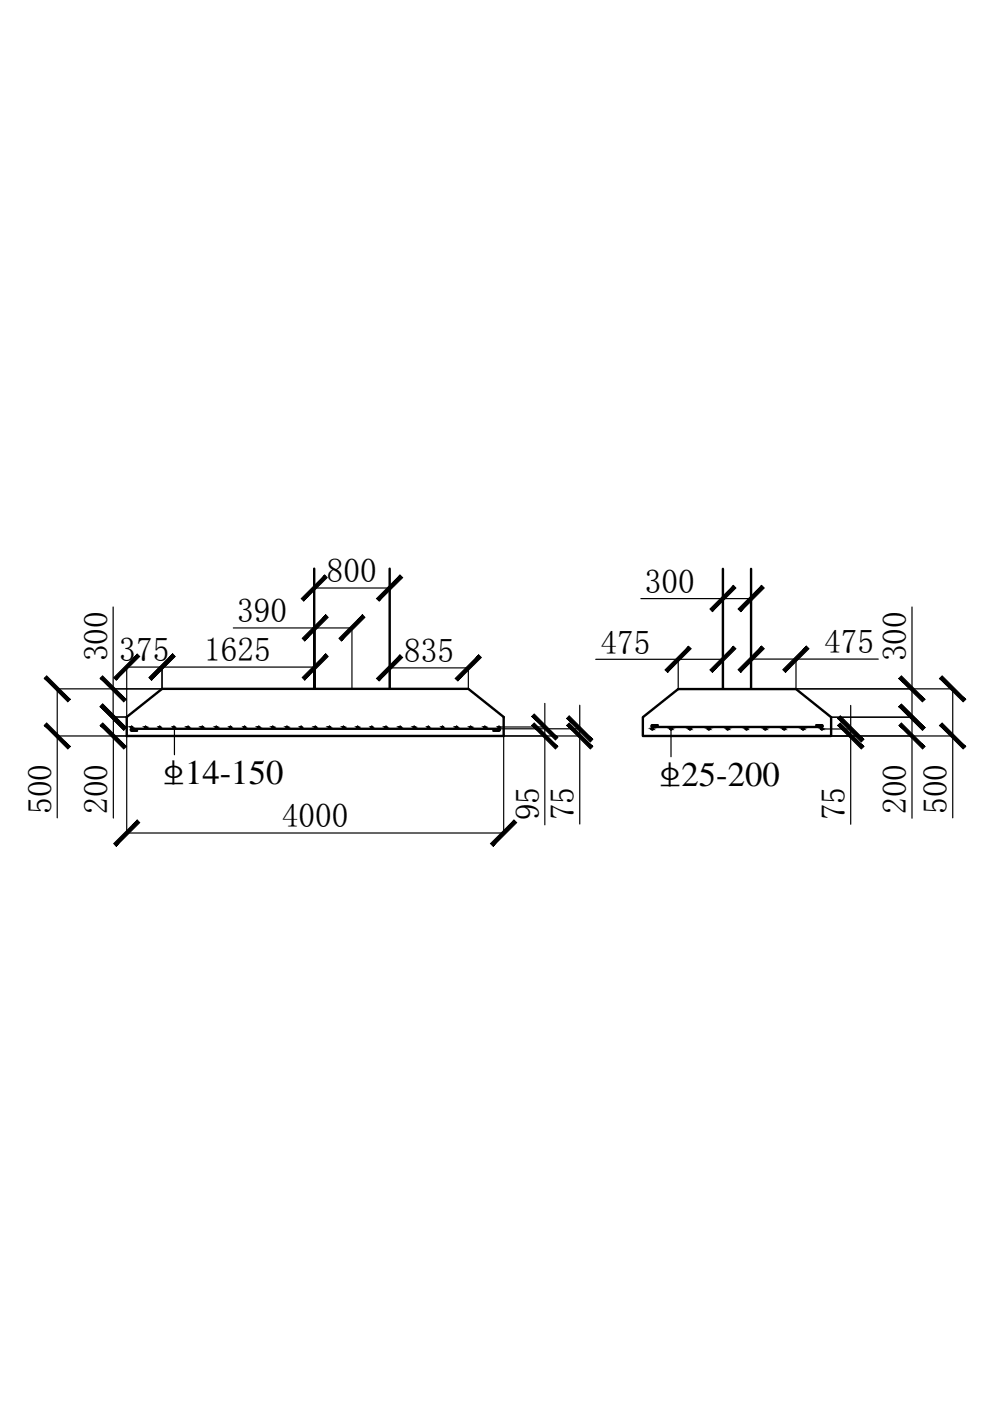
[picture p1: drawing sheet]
<svg xmlns="http://www.w3.org/2000/svg" width="210mm" height="297mm" viewBox="0 0 210 297" stroke-linecap="round" stroke-linejoin="round" font-family="sans-serif">
<defs><g id="words">
<g font-size="7.1">
<text x="69.3" y="123.4">800</text>
<text x="136.7" y="125.6">300</text>
<text x="50.3" y="131.9">390</text>
<text x="22.8" y="140.2" transform="rotate(-90 22.8 140.2)">300</text>
<text x="25.3" y="140.2">375</text>
<text x="43.3" y="140.2">1625</text>
<text x="85.7" y="140.4">835</text>
<text x="127.3" y="138.6">475</text>
<text x="174.7" y="138.5">475</text>
<text x="192.1" y="140.3" transform="rotate(-90 192.1 140.3)">300</text>
<text x="10.9" y="172.6" transform="rotate(-90 10.9 172.6)">500</text>
<text x="22.8" y="172.6" transform="rotate(-90 22.8 172.6)">200</text>
<text x="114.3" y="173.9" transform="rotate(-90 114.3 173.9)">95</text>
<text x="121.7" y="173.9" transform="rotate(-90 121.7 173.9)">75</text>
<text x="179.1" y="173.9" transform="rotate(-90 179.1 173.9)">75</text>
<text x="192.1" y="172.6" transform="rotate(-90 192.1 172.6)">200</text>
<text x="200.7" y="172.6" transform="rotate(-90 200.7 172.6)">500</text>
<text x="59.8" y="175.4">4000</text>
</g>
<g font-size="6.9">
<text x="34.4" y="166.2">B14-150</text>
<text x="139.6" y="166.6">B25-200</text>
</g>
</g></defs>
<!-- layer: 0 -->
<path d="M66.6 120.6v25.5M82.6 120.6v25.5M153.3 120.6v25.5M159.2 120.6v25.5M26.9 152l7.5-5.9h64.9l7.5 5.9v4h-79.9zM27.9 154.9h1.2M27.9 154.9l-.2-.2 .2-.2h77.9l.2 .2-.2 .2M104.6 154.9h1.2M136.3 152.1l7.5-6h25l7.4 6v3.9h-39.9zM139.5 153.8h-1.2l-.2 .1 .2 .2h35.9l.2-.2-.1-.1h-1.3" fill="none" stroke="#000" stroke-width=".51"/>
<g fill="#000" stroke="#000" stroke-width=".21">
<path d="M27.7 154.1h.3zM27.8 154.1h.2zM30.7 154.1h.3zM30.8 154.1h.2zM33.7 154.1h.3zM33.8 154.1h.1zM36.7 154.1h.3zM36.8 154.1h.1zM39.7 154.1h.3zM39.7 154.1h.2zM42.7 154.1h.3zM45.7 154.1h.3z"/>
<path d="M48.7 154.1h.3zM48.8 154.1h.1zM51.7 154.1h.3zM51.8 154.1h.1zM54.7 154.1h.3zM54.7 154.1h.2zM57.7 154.1h.3zM57.7 154.1h.2zM60.7 154.1h.3zM60.7 154.1h.2zM63.7 154.1h.3zM63.7 154.1h.2z"/>
<path d="M66.7 154.1h.3zM66.7 154.1h.2zM69.7 154.1h.3zM69.7 154.1h.2zM72.7 154.1h.3zM72.7 154.1h.2zM75.7 154.1l.2 .1zM75.7 154.1h.2zM78.7 154.1h.2zM81.6 154.1h.3zM81.7 154.1h.2zM84.7 154.1h.2z"/>
<path d="M87.7 154.1h.3zM87.7 154.1h.2zM90.7 154.1h.2zM93.7 154.1h.2zM96.6 154.1h.3zM96.7 154.1h.2zM99.6 154.1h.3zM99.7 154.1h.2zM102.6 154.1h.3zM102.7 154.1h.2zM105.6 154.1h.3zM105.7 154.1h.2z"/>
<path d="M138.1 154.6h.4v.1zM138.1 154.4h.4zM142.1 154.6h.4l-.1 .1zM142.1 154.4h.3zM146 154.6h.5l-.1 .1zM146.1 154.4h.3zM150.1 154.6h.4l-.1 .1zM150.1 154.4h.3zM154 154.6h.5l-.1 .1zM154.1 154.4h.3zM158.1 154.6h.4l-.1 .1zM158.1 154.4h.3z"/>
<path d="M162 154.6h.5l-.1 .1zM162.1 154.4h.3zM166 154.6h.5l-.1 .1zM166.1 154.4h.3zM170 154.6h.5l-.1 .1zM170.1 154.4h.3zM174 154.6h.4v.1zM174.1 154.4h.3z"/>
<path d="M29.1 138.7l-4.5 5.5 5-5zM29.1 138.7l-4.5 5.5-.5-.5z"/>
<path d="M36.6 138.6l-4.5 5.6 5-5zM36.6 138.6l-4.5 5.6-.5-.6z"/>
<path d="M68.9 121.9l-4.5 5.5 5-4.9zM68.9 121.9l-4.5 5.5-.5-.5z"/>
<path d="M69.1 130.3l-4.5 5.6 5-5zM69.1 130.3l-4.5 5.6-.5-.6z"/>
<path d="M71.9 135.3l.5 .6 4.5-5.6zM76.9 130.3l.5 .6-5 5z"/>
<path d="M79.8 126.9l.6 .5 4.4-5.5zM84.8 121.9l.6 .6-5 4.9z"/>
<path d="M84.8 138.9l-4.4 5.5 5-5zM84.8 138.9l-4.4 5.5-.6-.6z"/>
<path d="M146 137l-4.5 5.5 5-5zM146 137l-4.5 5.5-.5-.5z"/>
<path d="M155.5 124.1l-4.5 5.6 5-5zM155.5 124.1l-4.5 5.6-.5-.6z"/>
<path d="M156.5 129.1l.5 .6 4.5-5.6zM161.5 124.1l.5 .6-5 5z"/>
<path d="M161.5 137l-4.5 5.5 5-5zM156.5 142l5-5-4.5 5.5z"/>
<path d="M9.9 153.3l-.5 .5 5.5 4.5zM9.4 153.8l5.5 4.5-.5 .5z"/>
<path d="M9.4 143.8l5 5 .5-.5zM9.4 143.8l.5-.5 5 5z"/>
<path d="M21.7 149.3l-.5 .5 5.5 4.5zM21.2 149.8l5.5 4.5-.5 .5z"/>
<path d="M21.2 153.8l5.6 4.5-5-5zM21.2 153.8l5.6 4.5-.6 .5z"/>
<path d="M21.2 149.8l5 5 .6-.5zM21.2 149.8l.6-.5 5 5z"/>
<path d="M21.2 143.8l5 5 .5-.5zM21.2 143.8l.5-.5 5 5z"/>
<path d="M27.8 154.1h.2zM27.8 154.1h.2z"/>
<path d="M27.7 154.1l.3 .1zM27.8 154.2h.2z"/>
<path d="M30.8 154.1h.2zM30.8 154.1h.2z"/>
<path d="M30.7 154.1l.3 .1zM30.8 154.2h.2z"/>
<path d="M36.6 138.7l-5 5 .5 .5zM36.6 138.7l.5 .5-5 5z"/>
<path d="M33.8 154.1h.2zM33.8 154.1h.2z"/>
<path d="M33.7 154.1l.2 .1zM33.8 154.2h.1z"/>
<path d="M36.8 154.1h.2zM36.8 154.1h.2z"/>
<path d="M36.7 154.1l.2 .1zM36.8 154.2h.1z"/>
<path d="M39.7 154.1h.3zM39.7 154.1h.3z"/>
<path d="M39.7 154.1l.2 .1zM39.7 154.2h.2z"/>
<path d="M42.7 154.1h.3zM42.7 154.1h.3z"/>
<path d="M42.7 154.1l.3 .1zM42.7 154.2h.3z"/>
<path d="M45.7 154.1h.3zM45.7 154.1h.3z"/>
<path d="M45.7 154.1l.3 .1zM45.7 154.2h.3z"/>
<path d="M48.8 154.1h.2zM48.8 154.1h.2z"/>
<path d="M48.7 154.1l.2 .1zM48.8 154.2h.1z"/>
<path d="M51.8 154.1h.2zM51.8 154.1h.2z"/>
<path d="M51.7 154.1l.2 .1zM51.8 154.2h.1z"/>
<path d="M54.7 154.1h.3zM54.7 154.1h.3z"/>
<path d="M54.7 154.1l.2 .1zM54.7 154.2h.2z"/>
<path d="M57.7 154.1h.3zM57.7 154.1h.3z"/>
<path d="M57.7 154.1l.2 .1zM57.7 154.2h.2z"/>
<path d="M60.7 154.1h.3zM60.7 154.1h.3z"/>
<path d="M60.7 154.1l.2 .1zM60.7 154.2h.2z"/>
<path d="M63.7 154.1h.3zM63.7 154.1h.3z"/>
<path d="M63.7 154.1l.2 .1zM63.7 154.2h.2z"/>
<path d="M64.1 143.6l.5 .6 4.5-5.6zM69.1 138.6l.5 .6-5 5z"/>
<path d="M66.7 154.1h.3zM66.7 154.1h.3z"/>
<path d="M66.7 154.1l.2 .1zM66.7 154.2h.2z"/>
<path d="M69.7 154.1h.3zM69.7 154.1h.3z"/>
<path d="M69.7 154.1l.2 .1zM69.7 154.2h.2z"/>
<path d="M72.7 154.1h.3zM72.7 154.1h.3z"/>
<path d="M72.7 154.1l.2 .1zM72.7 154.2h.2z"/>
<path d="M75.7 154.1h.2zM75.7 154.1h.2z"/>
<path d="M75.7 154.1l.2 .1zM75.7 154.2h.2z"/>
<path d="M78.7 154.1h.2zM78.7 154.1h.2z"/>
<path d="M78.7 154.1l.2 .1zM78.7 154.2h.2z"/>
<path d="M81.7 154.1h.2zM81.7 154.1h.2z"/>
<path d="M81.6 154.1l.3 .1zM81.7 154.2h.2z"/>
<path d="M84.7 154.1h.2zM84.7 154.1h.2z"/>
<path d="M84.7 154.1l.2 .1zM84.7 154.2h.2z"/>
<path d="M87.7 154.1h.3zM87.7 154.1h.3z"/>
<path d="M87.7 154.1l.2 .1zM87.7 154.2h.2z"/>
<path d="M90.7 154.1h.2zM90.7 154.1h.2z"/>
<path d="M90.7 154.1l.2 .1zM90.7 154.2h.2z"/>
<path d="M93.7 154.1h.2zM93.7 154.1h.2z"/>
<path d="M93.7 154.1l.2 .1zM93.7 154.2h.2z"/>
<path d="M96.5 143.8l.6 .6 4.4-5.5zM101.5 138.9l.6 .5-5 5z"/>
<path d="M96.7 154.1h.2zM96.7 154.1h.2z"/>
<path d="M96.6 154.1l.3 .1zM96.7 154.2h.2z"/>
<path d="M99.7 154.1h.2zM99.7 154.1h.2z"/>
<path d="M99.6 154.1l.3 .1zM99.7 154.2h.2z"/>
<path d="M102.7 154.1h.2zM102.7 154.1h.2z"/>
<path d="M102.6 154.1l.3 .1zM102.7 154.2h.2z"/>
<path d="M105.7 154.1h.2zM105.7 154.1h.2z"/>
<path d="M105.6 154.1l.3 .1zM105.7 154.2h.2z"/>
<path d="M113.3 151.4l-.5 .5 5.5 4.5zM112.8 151.9l5.5 4.5-.5 .5z"/>
<path d="M112.8 153.8l5 5 .5-.5zM112.8 153.8l.5-.5 5 5z"/>
<path d="M120.7 151.8l-.5 .5 5.5 4.5zM120.2 152.3l5.5 4.5-.5 .5z"/>
<path d="M120.2 153.8l5 5 .5-.5zM120.2 153.8l.5-.5 5 5z"/>
<path d="M138.1 154.4v.2h.4zM138.1 154.4h.4v.2z"/>
<path d="M138.1 154.6v.1h.4zM138.1 154.7h.4z"/>
<path d="M142.1 154.4v.2h.4zM142.1 154.4h.3l.1 .2z"/>
<path d="M142.1 154.6l.3 .1zM142.1 154.7h.3z"/>
<path d="M146.1 154.4l-.1 .2h.5zM146.1 154.4h.3l.1 .2z"/>
<path d="M146 154.6l.4 .1zM146.1 154.7h.3z"/>
<path d="M150.1 154.4v.2h.4zM150.1 154.4h.3l.1 .2z"/>
<path d="M150.1 154.6v.1h.3zM150.1 154.7h.3z"/>
<path d="M150.5 142l.5 .5 4.5-5.5zM155.5 137l.5 .5-5 5z"/>
<path d="M154.1 154.4l-.1 .2h.5zM154.1 154.4h.3l.1 .2z"/>
<path d="M154 154.6l.4 .1zM154.1 154.7h.3z"/>
<path d="M158.1 154.4v.2h.4zM158.1 154.4h.3l.1 .2z"/>
<path d="M158.1 154.6l.3 .1zM158.1 154.7h.3z"/>
<path d="M162.1 154.4l-.1 .2h.5zM162.1 154.4h.3l.1 .2z"/>
<path d="M162 154.6l.1 .1h.3zM162.1 154.7h.3z"/>
<path d="M166 142l.5 .5 4.5-5.5zM171 137l.5 .5-5 5z"/>
<path d="M166.1 154.4l-.1 .2h.5zM166.1 154.4h.3l.1 .2z"/>
<path d="M166 154.6l.4 .1zM166.1 154.7h.3z"/>
<path d="M170.1 154.4l-.1 .2h.5zM170.1 154.4h.3l.1 .2z"/>
<path d="M170 154.6l.1 .1h.3zM170.1 154.7h.3z"/>
<path d="M174.1 154.4l-.1 .2h.4zM174.1 154.4h.3v.2z"/>
<path d="M174 154.6l.4 .1zM174.1 154.7h.3z"/>
<path d="M178.2 151.8l-.6 .5 5.6 4.5zM177.6 152.3l5.6 4.5-.6 .5z"/>
<path d="M177.6 153.8l5 5 .6-.5zM177.6 153.8l.6-.5 5 5z"/>
<path d="M190.6 149.8l5.5 4.5-5-5zM190.6 149.8l5.5 4.5-.5 .5z"/>
<path d="M191.1 153.3l-.5 .5 5.5 4.5zM190.6 153.8l5.5 4.5-.5 .5z"/>
<path d="M190.6 143.8l5 5 .5-.5zM190.6 143.8l.5-.5 5 5z"/>
<path d="M190.6 149.8l5 5 .5-.5zM190.6 149.8l.5-.5 5 5z"/>
<path d="M199.2 153.8l5.6 4.5-5-5zM199.2 153.8l5.6 4.5-.6 .5z"/>
<path d="M199.2 143.8l5 5 .6-.5zM199.2 143.8l.6-.5 5 5z"/>
<path d="M29.1 173.9l-4.5 5.5 5-5zM29.1 173.9l-4.5 5.5-.5-.5z"/>
<path d="M104 178.9l.5 .5 4.5-5.5zM109 173.9l.5 .5-5 5z"/>
</g>
<g fill="none" stroke="#000" stroke-width=".25">
<path d="M24 128.7v44.7M49.5 133.1h25.1M66.8 133.1v13M74.6 133.1v13M126.3 139.8h27M135.9 126.9h23.3v9.4M143.8 139.7v6.4M153.3 126.9v9.4M153.3 139.7v6.4M168.8 139.7h17.4M193.4 128.7v23.4h-17.1h17.1M12.1 156v17.4"/>
<path d="M23.9 146.1h10.5M24 156h2.9M26.9 156v20.7M34.3 146.1h-22.2v9.9h14.8M34.4 146.1v-4.7h-7.5v10.6h-3M37 154.1v5.9M66.6 146.1v-21.4h16v21.4v-4.5h16.7v4.5M66.8 141.4h-32.4v4.7M105.8 154.5h17.2M105.9 154.1h9.7M115.5 149.1v25.8M122.9 149.5v25.2"/>
<path d="M123 156h-16.2v20.7M142.3 154.6v5.8M159.2 146.1v-6.4h9.6v6.4M168.8 146.1h33.2v9.9h-25.7h17.1M168.8 146.1h24.6M174.5 154.6h5.9M180.4 149.6v25.2M193.4 152.1v21.4M202 156v17.4M26.9 176.6h79.9"/>
<circle cx="27.9" cy="154.1" r=".15"/>
<circle cx="30.9" cy="154.1" r=".15"/>
<circle cx="33.9" cy="154.1" r=".15"/>
<circle cx="36.9" cy="154.1" r=".15"/>
<circle cx="39.9" cy="154.1" r=".15"/>
<circle cx="42.9" cy="154.1" r=".15"/>
<circle cx="45.9" cy="154.1" r=".15"/>
<circle cx="48.9" cy="154.1" r=".15"/>
<circle cx="51.9" cy="154.1" r=".15"/>
<circle cx="54.9" cy="154.1" r=".15"/>
<circle cx="57.8" cy="154.1" r=".15"/>
<circle cx="60.8" cy="154.1" r=".15"/>
<circle cx="63.8" cy="154.1" r=".15"/>
<circle cx="66.9" cy="154.1" r=".15"/>
<circle cx="69.9" cy="154.1" r=".15"/>
<circle cx="72.8" cy="154.1" r=".15"/>
<circle cx="75.8" cy="154.1" r=".15"/>
<circle cx="78.8" cy="154.1" r=".15"/>
<circle cx="81.8" cy="154.1" r=".15"/>
<circle cx="84.8" cy="154.1" r=".15"/>
<circle cx="87.8" cy="154.1" r=".15"/>
<circle cx="90.8" cy="154.1" r=".15"/>
<circle cx="93.8" cy="154.1" r=".15"/>
<circle cx="96.8" cy="154.1" r=".15"/>
<circle cx="99.8" cy="154.1" r=".15"/>
<circle cx="102.8" cy="154.1" r=".15"/>
<circle cx="105.8" cy="154.1" r=".15"/>
<circle cx="138.3" cy="154.5" r=".23"/>
<circle cx="142.3" cy="154.5" r=".23"/>
<circle cx="146.3" cy="154.5" r=".23"/>
<circle cx="150.3" cy="154.5" r=".23"/>
<circle cx="154.3" cy="154.5" r=".23"/>
<circle cx="158.3" cy="154.5" r=".23"/>
<circle cx="162.3" cy="154.5" r=".23"/>
<circle cx="166.3" cy="154.5" r=".23"/>
<circle cx="170.3" cy="154.5" r=".23"/>
<circle cx="174.3" cy="154.5" r=".23"/>
</g>
<use href="#words"/>
</svg>
